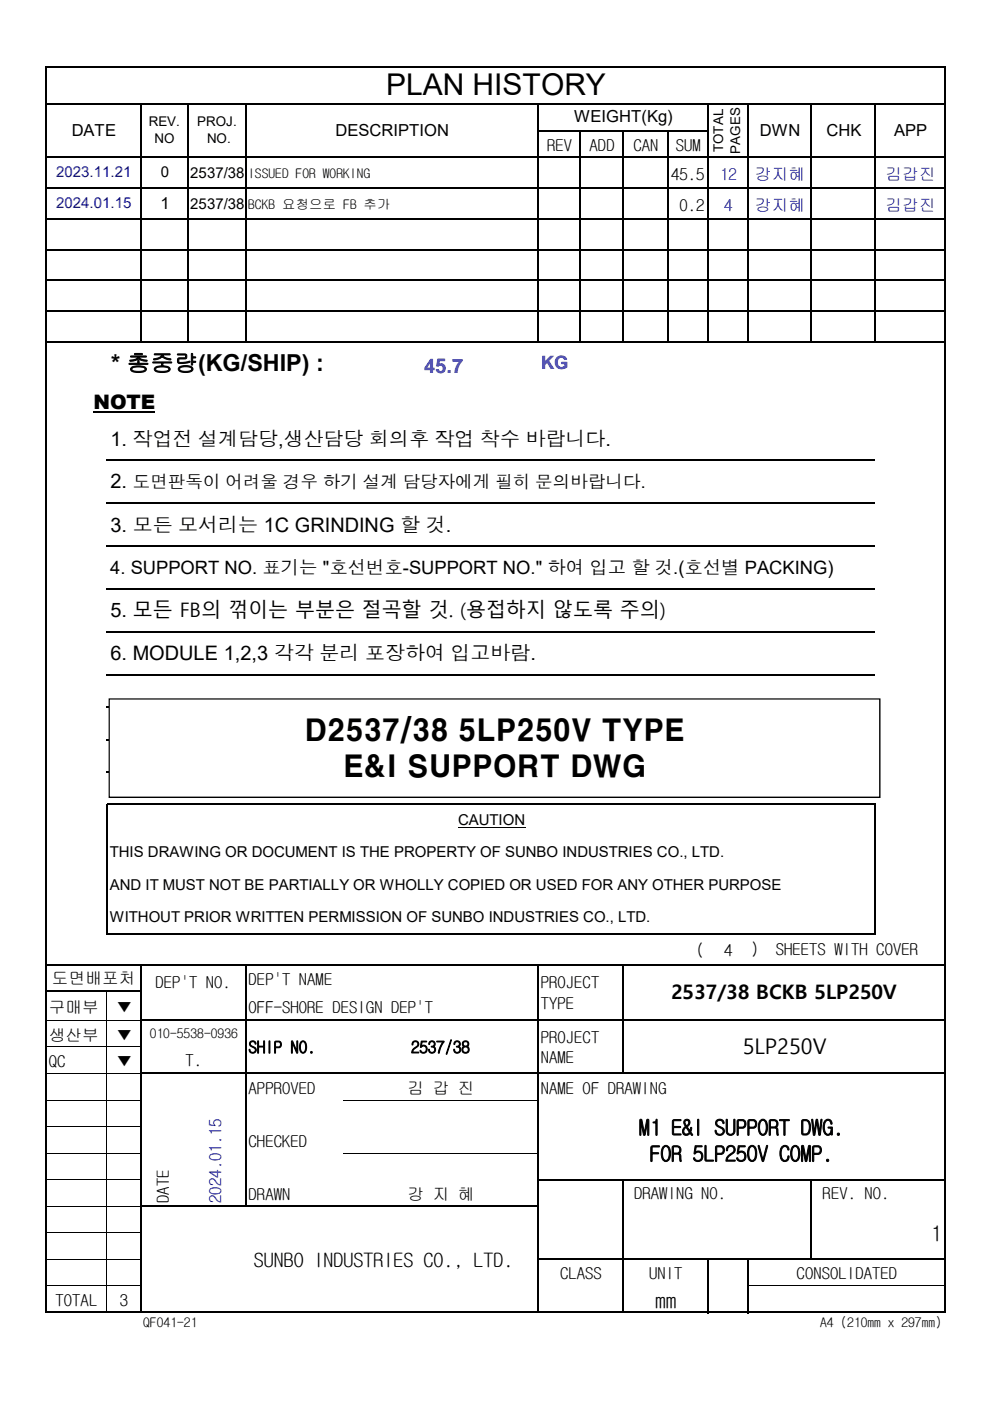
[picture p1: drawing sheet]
<svg xmlns="http://www.w3.org/2000/svg" width="210mm" height="297mm" viewBox="0 0 210 297" stroke-linecap="round" stroke-linejoin="round" font-family="sans-serif">
<defs><g id="words">
<text font-size="6.3" x="81.9" y="20.2">PLAN HISTORY</text>
<g font-size="6.2">
<text x="64.6" y="157.2">D2537/38 5LP250V TYPE</text>
<text x="72.8" y="164.8">E&amp;I SUPPORT DWG</text>
</g>
<text font-size="5" x="23.5" y="78.7">* 총중량(KG/SHIP) :</text>
<g font-size="4.6">
<text x="157.5" y="223.5">5LP250V</text>
<text x="135.5" y="240.7">M1 E&amp;I SUPPORT DWG.</text>
<text x="137.8" y="246.2">FOR 5LP250V COMP.</text>
<text x="197.3" y="263.1">1</text>
<text x="138.9" y="277.2">mm</text>
</g>
<text font-size="4.2" fill="#00f" x="90" y="79.1">45.7</text>
<g font-size="4.2">
<text x="19.8" y="86.7">NOTE</text>
<text x="23.4" y="94.5">1. 작업전 설계담당,생산담당 회의후 작업 착수 바랍니다.</text>
<text x="23.4" y="103.5">2.</text>
<text x="23.4" y="112.7">3. 모든 모서리는 1C GRINDING 할 것.</text>
<text x="23.4" y="130.9">5. 모든 FB의 꺾이는 부분은 절곡할 것. (용접하지 않도록 주의)</text>
<text x="23.4" y="140">6. MODULE 1,2,3 각각 분리 포장하여 입고바람.</text>
<text x="142.3" y="211.8">2537/38 BCKB 5LP250V</text>
<text x="53.8" y="268.6">SUNBO INDUSTRIES CO., LTD.</text>
</g>
<text font-size="3.9" fill="#00f" x="114.7" y="78.3">KG</text>
<text font-size="3.9" x="23.4" y="121.7">4. SUPPORT NO. 표기는 &quot;호선번호-SUPPORT NO.&quot; 하여 입고 할 것.(호선별 PACKING)</text>
<text font-size="3.7" x="28.2" y="103.5">도면판독이 어려울 경우 하기 설계 담당자에게 필히 문의바랍니다.</text>
<g font-size="3.5">
<text x="15.2" y="28.8">DATE</text>
<text x="71.2" y="28.8">DESCRIPTION</text>
<text x="121.7" y="25.9">WEIGHT(Kg)</text>
<text x="161.1" y="28.8">DWN</text>
<text x="175.2" y="28.8">CHK</text>
<text x="189.6" y="28.8">APP</text>
<text x="116" y="32">REV</text>
<text x="125" y="32">ADD</text>
<text x="134.3" y="32">CAN</text>
<text x="143.3" y="32">SUM</text>
<text x="142.3" y="38.1">45.5</text>
<text x="34" y="44.2">1</text>
<text x="144.1" y="44.6">0.2</text>
<text x="147.6" y="202.7">(</text>
<text x="153.5" y="202.7">4</text>
<text x="159.1" y="202.6">)</text>
<text x="164.5" y="202.6">SHEETS WITH COVER</text>
<text x="11" y="208.6">도면배포처</text>
<text x="33" y="209.5">DEP'T NO.</text>
<text x="52.7" y="208.8">DEP'T NAME</text>
<text x="114.6" y="209.5">PROJECT</text>
<text x="10.3" y="214.7">구매부</text>
<text x="24.6" y="214.7">▼</text>
<text x="52.7" y="214.7">OFF-SHORE DESIGN DEP'T</text>
<text x="114.6" y="213.9">TYPE</text>
<text x="10.3" y="220.6">생산부</text>
<text x="24.6" y="220.6">▼</text>
<text x="114.6" y="221.1">PROJECT</text>
<text x="10.3" y="226.3">QC</text>
<text x="24.6" y="226.3">▼</text>
<text x="39.3" y="226.1">T.</text>
<text x="52.7" y="223.3">SHIP NO.</text>
<text x="87.2" y="223.3">2537/38</text>
<text x="114.6" y="225.5">NAME</text>
<text x="52.7" y="231.9">APPROVED</text>
<text x="86.4" y="231.9">김 갑 진</text>
<text x="114.6" y="231.9">NAME OF DRAWING</text>
<text x="52.7" y="243.1">CHECKED</text>
<text x="35.8" y="255" transform="rotate(-90 35.8 255)">DATE</text>
<text x="52.7" y="254.4">DRAWN</text>
<text x="86.4" y="254.4">강 지 혜</text>
<text x="134.5" y="254.2">DRAWING NO.</text>
<text x="174.4" y="254.2">REV. NO.</text>
<text x="118.7" y="271.1">CLASS</text>
<text x="137.6" y="271.1">UNIT</text>
<text x="168.9" y="271.1">CONSOLIDATED</text>
<text x="11.8" y="276.9">TOTAL</text>
<text x="25.4" y="276.9">3</text>
</g>
<g font-size="3.5" fill="#00f">
<text x="152.7" y="38.1">12</text>
<text x="160.1" y="38.1">강지혜</text>
<text x="187.7" y="38.1">김갑진</text>
<text x="153.5" y="44.6">4</text>
<text x="160.1" y="44.6">강지혜</text>
<text x="187.7" y="44.6">김갑진</text>
</g>
<text font-size="3.5" fill="#0404bc" x="46.9" y="255" transform="rotate(-90 46.9 255)">2024.01.15</text>
<g font-size="3.2" fill="#0404bc">
<text x="11.9" y="37.6">2023.11.21</text>
<text x="11.9" y="44.1">2024.01.15</text>
</g>
<g font-size="3.2">
<text x="34.1" y="37.6">0</text>
<text x="40.3" y="37.7">2537/38</text>
<text x="40.3" y="44.3">2537/38</text>
<text x="97.1" y="174.9">CAUTION</text>
<text x="23.3" y="181.8">THIS DRAWING OR DOCUMENT IS THE PROPERTY OF SUNBO INDUSTRIES CO., LTD.</text>
<text x="23.3" y="188.6">AND IT MUST NOT BE PARTIALLY OR WHOLLY COPIED OR USED FOR ANY OTHER PURPOSE</text>
<text x="23.3" y="195.5">WITHOUT PRIOR WRITTEN PERMISSION OF SUNBO INDUSTRIES CO., LTD.</text>
</g>
<g font-size="2.8">
<text x="31.5" y="26.7">REV.</text>
<text x="41.8" y="26.7">PROJ.</text>
<text x="32.8" y="30.3">NO</text>
<text x="43.9" y="30.3">NO.</text>
<text x="153.3" y="32.2" transform="rotate(-90 153.3 32.2)">TOTAL</text>
<text x="156.9" y="32.6" transform="rotate(-90 156.9 32.6)">PAGES</text>
<text x="52.6" y="37.7">ISSUED FOR WORKING</text>
<text x="52.6" y="44.2">BCKB 요청으로 FB 추가</text>
<text x="31.7" y="220.2">010-5538-0936</text>
<text x="30.4" y="281.2">QF041-21</text>
<text x="173.9" y="281.2">A4 (210mm x 297mm)</text>
</g>
</g></defs>
<path d="M19.8 87.4h13.1" fill="none" stroke="#000" stroke-width=".25"/>
<g fill="none" stroke="#000" stroke-width=".21">
<path d="M97.1 175.4h14.2M9.9 216.3h19.7M22.7 210.3v67.8M9.9 227.6h19.7M9.9 233.2h19.7M9.9 222h19.7M9.9 238.9h19.7M72.7 233.2h41.1M9.9 244.5h19.7M9.9 250.1h19.7M9.9 255.7h19.7M72.7 244.5h41.1"/>
<path d="M9.9 267h19.7M9.9 272.6h19.7M9.9 261.4h19.7M158.7 272.6h41.5"/>
</g>
<g fill="none" stroke="#000" stroke-width=".34">
<path d="M9.7 14v264.4M9.9 14.2h190.6M200.3 14.4v264M9.9 22h190.6M9.9 33.4h190.6M9.9 39.9h190.6M29.8 22.2v50.5M39.9 22.2v50.5M52.1 22.2v50.5M114 22.2v50.5M114.2 27.7h36M123 27.9v44.8"/>
<path d="M132 27.9v44.8M141.6 27.9v44.8M150 22.2v50.5M158.5 22.2v50.5M172 22.2v50.5M185.5 22.2v50.5M9.9 46.4h190.6M9.9 52.9h190.6M9.9 59.5h190.6M9.9 66h190.6M9.9 72.5h190.6M22.6 97.6h162.9"/>
<path d="M22.6 106.7h162.9M22.6 115.8h162.9M22.6 124.9h162.9M22.6 134h162.9M22.6 143.1h162.9M22.6 150h162.9M22.6 156.8h162.9M22.6 163.7h162.9M22.6 170.4v27.7M22.8 170.5h162.9M185.5 170.7v27.4M22.8 198h162.9"/>
<path d="M9.9 204.5h190.6M9.9 210.1h20.1M29.8 204.7v73.7M30 216.3h170.5M52.1 204.7v51.2M114 204.7v73.7M132 204.7v23M30 227.6h170.5M30 255.7h84.2M114.2 250.1h86.3M132 250.3v28.1M172 250.3v16.9"/>
<path d="M9.9 278.2h190.6M114.2 267h86.3M150 267.2v11.2M158.5 267.2v11.2"/>
</g>
<g fill="#fff">
<path d="M35.5 261.7h16.4v10.7h-16.4z"/>
<path d="M23.3 148.3h163.1v20.6h-163.1z"/>
</g>
<path d="M23 148.1h163.7v21.1h-163.7zM23.3 148.2v20.9l-.1-.2h163.4l-.2 .2v-20.9l.2 .1h-163.4z" fill="#000"/>
<use href="#words"/>
</svg>
